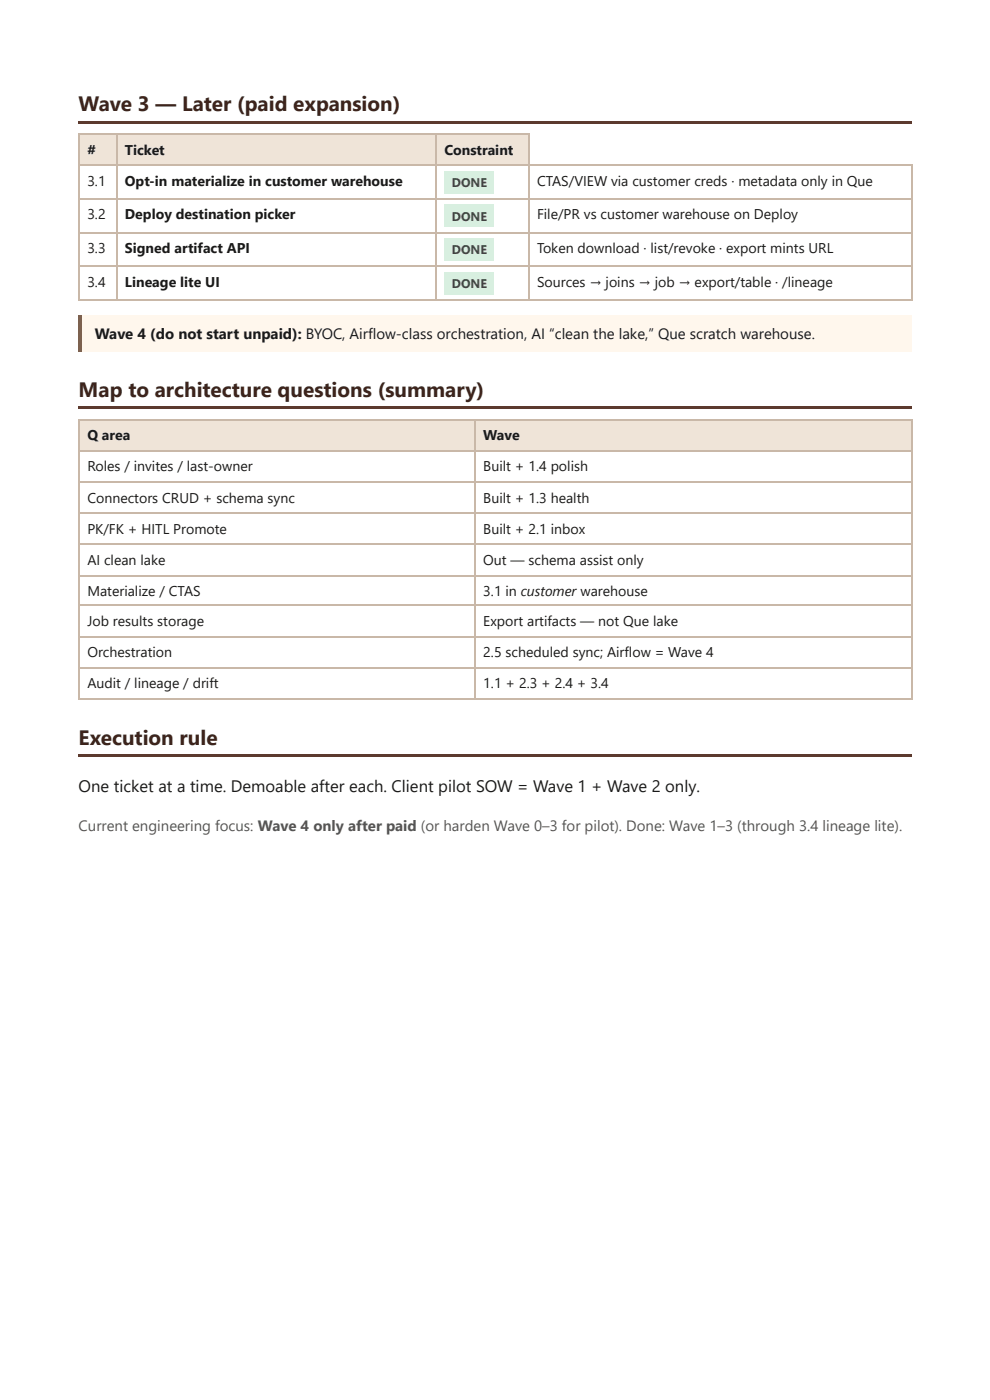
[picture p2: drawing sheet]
<svg xmlns="http://www.w3.org/2000/svg" width="210mm" height="297mm" viewBox="0 0 210 297" stroke-linecap="round" stroke-linejoin="round" font-family="sans-serif">
<defs><g id="words">
<g font-size="4.4" fill="#3d241c">
<text x="16.7" y="23.5">Wave 3 — Later (paid expansion)</text>
<text x="16.7" y="84.1">Map to architecture questions (summary)</text>
<text x="16.7" y="158">Execution rule</text>
</g>
<text font-size="3.5" fill="#1a1a1a" x="16.7" y="168">One ticket at a time. Demoable after each. Client pilot SOW = Wave 1 + Wave 2 only.</text>
<text font-size="3.2" fill="#1a1a1a" x="20.1" y="72">Wave 4 (do not start unpaid): BYOC, Airflow-class orchestration, AI “clean the lake,” Que scratch warehouse.</text>
<text font-size="3.2" fill="#555" x="16.7" y="176.2">Current engineering focus: Wave 4 only after paid (or harden Wave 0–3 for pilot). Done: Wave 1–3 (through 3.4 lineage lite).</text>
<g font-size="3" fill="#1a1a1a">
<text x="18.5" y="32.8">#</text>
<text x="26.5" y="32.8">Ticket</text>
<text x="94.2" y="32.8">Constraint</text>
<text x="18.5" y="39.4">3.1</text>
<text x="26.5" y="39.4">Opt-in materialize in customer warehouse</text>
<text x="113.8" y="39.4">CTAS/VIEW via customer creds · metadata only in Que</text>
<text x="18.5" y="46.6">3.2</text>
<text x="26.5" y="46.6">Deploy destination picker</text>
<text x="113.8" y="46.6">File/PR vs customer warehouse on Deploy</text>
<text x="18.5" y="53.7">3.3</text>
<text x="26.5" y="53.7">Signed artifact API</text>
<text x="113.8" y="53.7">Token download · list/revoke · export mints URL</text>
<text x="18.5" y="60.9">3.4</text>
<text x="26.5" y="60.9">Lineage lite UI</text>
<text x="113.8" y="60.9">Sources → joins → job → export/table · /lineage</text>
<text x="18.5" y="93.4">Q area</text>
<text x="102.5" y="93.4">Wave</text>
<text x="18.5" y="100">Roles / invites / last-owner</text>
<text x="102.5" y="100">Built + 1.4 polish</text>
<text x="18.5" y="106.6">Connectors CRUD + schema sync</text>
<text x="102.5" y="106.6">Built + 1.3 health</text>
<text x="18.5" y="113.2">PK/FK + HITL Promote</text>
<text x="102.5" y="113.2">Built + 2.1 inbox</text>
<text x="18.5" y="119.9">AI clean lake</text>
<text x="102.5" y="119.9">Out — schema assist only</text>
<text x="18.5" y="126.5">Materialize / CTAS</text>
<text x="102.5" y="126.5">3.1 in customer warehouse</text>
<text x="18.5" y="132.8">Job results storage</text>
<text x="102.5" y="132.8">Export artifacts — not Que lake</text>
<text x="18.5" y="139.4">Orchestration</text>
<text x="102.5" y="139.4">2.5 scheduled sync; Airflow = Wave 4</text>
<text x="18.5" y="146.1">Audit / lineage / drift</text>
<text x="102.5" y="146.1">1.1 + 2.3 + 2.4 + 3.4</text>
</g>
<g font-size="2.6" fill="#2d5a3d">
<text x="95.8" y="39.7">DONE</text>
<text x="95.8" y="46.8">DONE</text>
<text x="95.8" y="54">DONE</text>
<text x="95.8" y="61.1">DONE</text>
</g>
</g></defs>
<path d="M16.7 25.7h176.7v.5h-176.7z" fill="#5c3a2e"/>
<g fill="#efe4d8">
<path d="M16.9 28.6h8v6.6h-8z"/>
<path d="M24.9 28.6h67.7v6.6h-67.7z"/>
<path d="M92.6 28.6h19.6v6.6h-19.6z"/>
</g>
<path d="M16.7 28.4h95.5M16.7 35.1h176.7M16.8 28.3v35.5M24.7 28.3v35.5M92.5 28.3v35.5M112.1 28.3v35.5M193.3 34.9v28.9M16.7 42.2h176.7M16.7 49.3h176.7M16.7 56.5h176.7M16.7 63.6h176.7" fill="none" stroke="#c9b8a8" stroke-width=".26"/>
<path d="M16.7 66.9h176.7v7.7h-176.7z" fill="#fff7ed"/>
<path d="M16.7 66.9h.8v7.7h-.8z" fill="#b45309"/>
<path d="M16.7 86.3h176.7v.5h-176.7z" fill="#5c3a2e"/>
<g fill="#efe4d8">
<path d="M16.9 89.2h83.9v6.6h-83.9z"/>
<path d="M100.8 89.2h92.6v6.6h-92.6z"/>
</g>
<g fill="none" stroke="#c9b8a8" stroke-width=".26">
<path d="M16.7 89h176.7M16.7 95.6h176.7M16.8 88.9v59.5M100.7 88.9v59.5M193.3 88.9v59.5M16.7 102.3h176.7M16.7 108.9h176.7M16.7 115.5h176.7M16.7 122.1h176.7M16.7 128.5h176.7M16.7 135.1h176.7M16.7 141.7h176.7"/>
<path d="M16.7 148.3h176.7"/>
</g>
<path d="M16.7 160.1h176.7v.5h-176.7z" fill="#5c3a2e"/>
<g fill="#d8efe0">
<path d="M94.2 36.2h10.6v4.8h-10.6z"/>
<path d="M94.2 43.4h10.6v4.8h-10.6z"/>
<path d="M94.2 50.5h10.6v4.8h-10.6z"/>
<path d="M94.2 57.7h10.6v4.7h-10.6z"/>
</g>
<use href="#words"/>
</svg>
